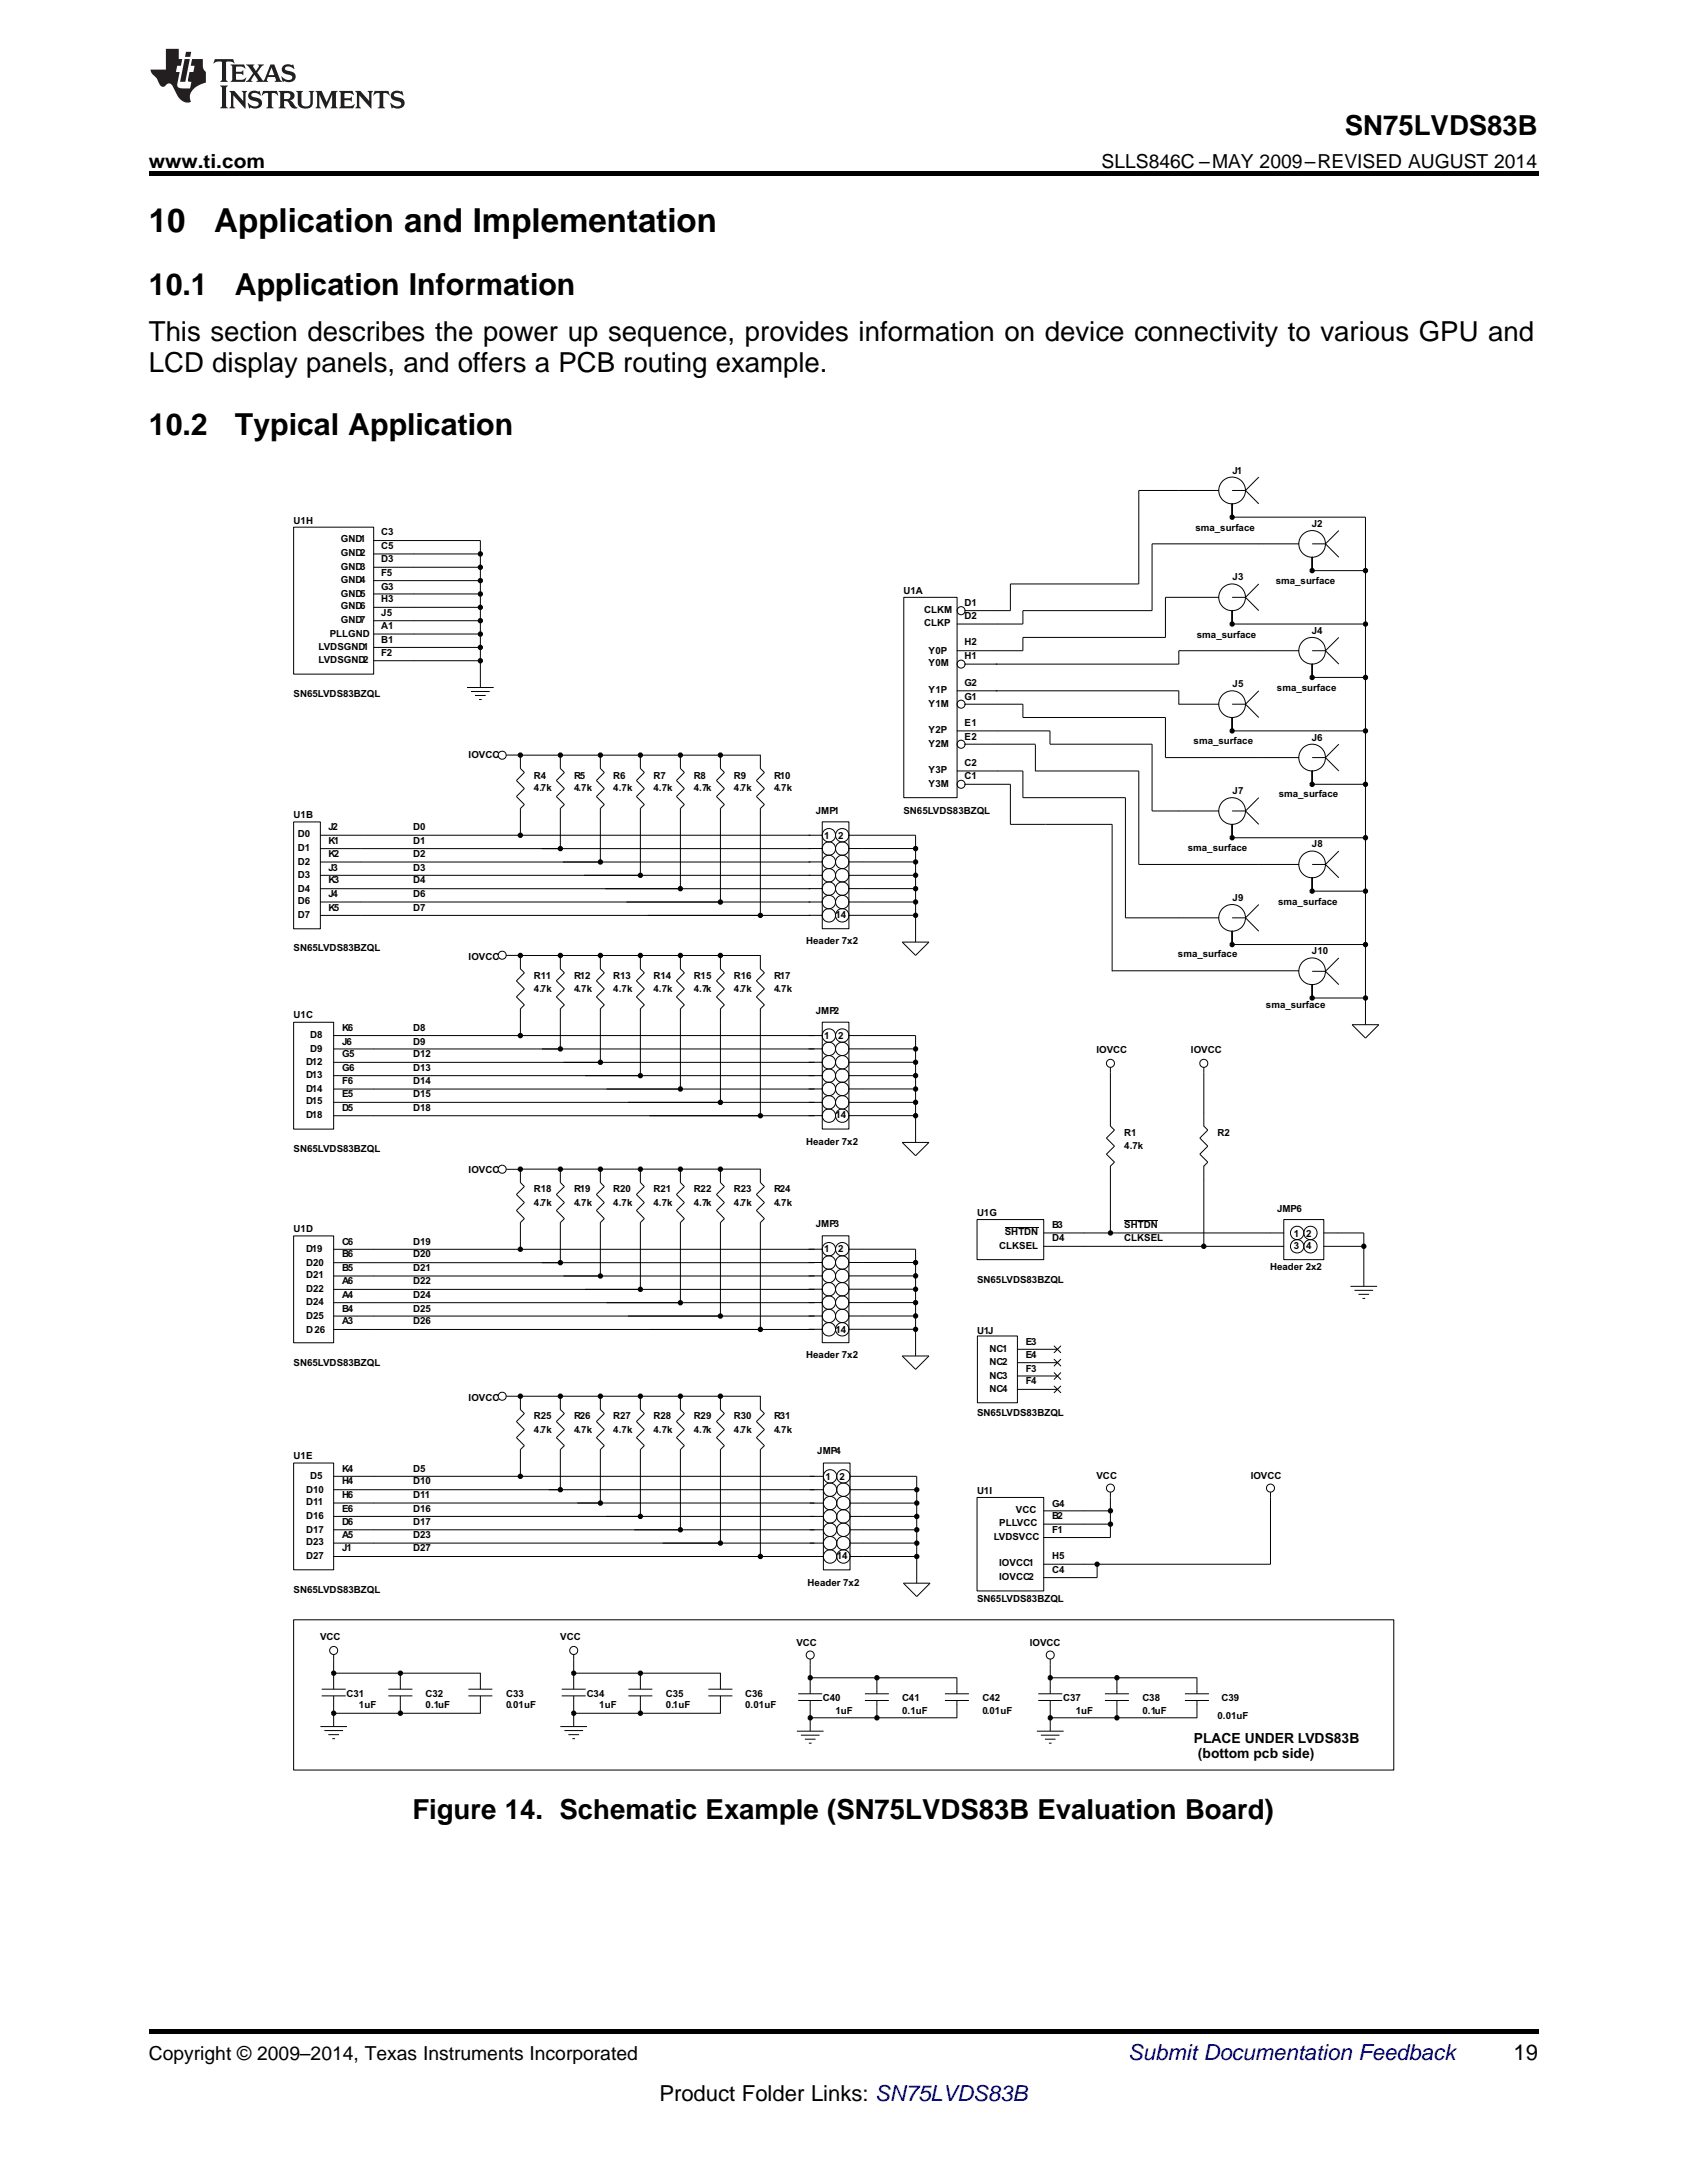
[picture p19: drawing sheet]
<svg xmlns="http://www.w3.org/2000/svg" width="216mm" height="279mm" viewBox="0 0 216 279" stroke-linecap="round" stroke-linejoin="round" font-family="sans-serif">
<defs><g id="words">
<g font-size="4.2">
<text x="19" y="29.6">10</text>
<text x="27.4" y="29.6">Application and Implementation</text>
</g>
<g font-size="3.9">
<text x="19" y="37.7">10.1</text>
<text x="30.1" y="37.7">Application Information</text>
<text x="19" y="55.6">10.2</text>
<text x="30.1" y="55.6">Typical Application</text>
</g>
<g font-size="3.5">
<text x="172.1" y="17.3">SN75LVDS83B</text>
<text x="19" y="43.7">This section describes the power up sequence, provides information on device connectivity to various GPU and</text>
<text x="19" y="47.6">LCD display panels, and offers a PCB routing example.</text>
<text x="52.8" y="232.8">Figure 14. Schematic Example (SN75LVDS83B Evaluation Board)</text>
</g>
<text font-size="2.8" fill="#0000c8" x="144.4" y="263.6">Submit Documentation Feedback</text>
<g font-size="2.8">
<text x="193.7" y="263.6">19</text>
<text x="84.4" y="268.9">Product Folder Links: SN75LVDS83B</text>
</g>
<g font-size="2.5">
<text x="19" y="21.4">www.ti.com</text>
<text x="141" y="21.4">SLLS846C –MAY 2009–REVISED AUGUST 2014</text>
<text x="19" y="263.6">Copyright © 2009–2014, Texas Instruments Incorporated</text>
</g>
<g font-size="1.8" fill="#010202">
<text x="152.8" y="223.1">PLACE UNDER LVDS83B</text>
<text x="153.3" y="225">(bottom pcb side)</text>
</g>
<g font-size="1.2" fill="#010202">
<text x="157.8" y="60.7">J1</text>
<text x="37.6" y="67.1">U1H</text>
<text x="43.6" y="69.4">GND1</text>
<text x="43.6" y="71.2">GND2</text>
<text x="48.8" y="68.5">C3</text>
<text x="48.8" y="70.3">C5</text>
<text x="48.8" y="71.9">D3</text>
<text x="153" y="68">sma_surface</text>
<text x="167.9" y="67.5">J2</text>
<text x="43.6" y="73">GND3</text>
<text x="43.6" y="74.6">GND4</text>
<text x="43.6" y="76.4">GND5</text>
<text x="43.6" y="78">GND6</text>
<text x="48.8" y="73.7">F5</text>
<text x="48.8" y="75.5">G3</text>
<text x="48.8" y="77.1">H3</text>
<text x="115.6" y="76">U1A</text>
<text x="123.4" y="77.6">D1</text>
<text x="157.8" y="74.2">J3</text>
<text x="163.3" y="74.8">sma_surface</text>
<text x="40.8" y="83.1">LVDSGND1</text>
<text x="42.2" y="81.5">PLLGND</text>
<text x="43.6" y="79.7">GND7</text>
<text x="48.8" y="80.5">A1</text>
<text x="48.8" y="82.2">B1</text>
<text x="48.8" y="78.9">J5</text>
<text x="118.3" y="78.5">CLKM</text>
<text x="118.3" y="80.1">CLKP</text>
<text x="118.8" y="83.7">Y0P</text>
<text x="123.4" y="79.2">D2</text>
<text x="123.4" y="82.6">H2</text>
<text x="153.2" y="81.6">sma_surface</text>
<text x="167.9" y="81.2">J4</text>
<text x="37.6" y="89.2">SN65LVDS83BZQL</text>
<text x="40.8" y="84.9">LVDSGND2</text>
<text x="48.8" y="84">F2</text>
<text x="118.8" y="88.6">Y1P</text>
<text x="118.8" y="85.3">Y0M</text>
<text x="123.4" y="89.5">G1</text>
<text x="123.4" y="87.8">G2</text>
<text x="123.4" y="84.4">H1</text>
<text x="157.8" y="87.9">J5</text>
<text x="163.4" y="88.4">sma_surface</text>
<text x="118.8" y="93.8">Y2P</text>
<text x="118.8" y="95.6">Y2M</text>
<text x="118.8" y="90.4">Y1M</text>
<text x="123.4" y="92.9">E1</text>
<text x="123.4" y="94.7">E2</text>
<text x="152.8" y="95.2">sma_surface</text>
<text x="167.9" y="94.9">J6</text>
<text x="60" y="97">IOVCC</text>
<text x="68.3" y="99.7">R4</text>
<text x="68.3" y="101.3">4.7k</text>
<text x="73.5" y="99.7">R5</text>
<text x="73.5" y="101.3">4.7k</text>
<text x="78.5" y="99.7">R6</text>
<text x="78.5" y="101.3">4.7k</text>
<text x="83.6" y="99.7">R7</text>
<text x="83.6" y="101.3">4.7k</text>
<text x="88.8" y="99.7">R8</text>
<text x="88.8" y="101.3">4.7k</text>
<text x="93.9" y="99.7">R9</text>
<text x="93.9" y="101.3">4.7k</text>
<text x="99.1" y="99.7">R10</text>
<text x="99.1" y="101.3">4.7k</text>
<text x="118.8" y="100.8">Y3M</text>
<text x="118.8" y="99">Y3P</text>
<text x="123.4" y="99.7">C1</text>
<text x="123.4" y="98.1">C2</text>
<text x="157.8" y="101.6">J7</text>
<text x="163.7" y="102">sma_surface</text>
<text x="37.6" y="104.7">U1B</text>
<text x="38.1" y="107.2">D0</text>
<text x="42" y="106.3">J2</text>
<text x="52.9" y="106.3">D0</text>
<text x="104.4" y="104.1">JMP1</text>
<text x="105.5" y="107.3">1</text>
<text x="107.3" y="107.3">2</text>
<text x="115.6" y="104.1">SN65LVDS83BZQL</text>
<text x="38.1" y="112.3">D3</text>
<text x="38.1" y="108.9">D1</text>
<text x="38.1" y="110.7">D2</text>
<text x="42" y="111.4">J3</text>
<text x="42" y="108.1">K1</text>
<text x="42" y="109.7">K2</text>
<text x="42" y="113">K3</text>
<text x="52.9" y="109.7">D2</text>
<text x="52.9" y="108.1">D1</text>
<text x="52.9" y="111.4">D3</text>
<text x="52.9" y="113">D4</text>
<text x="152" y="108.9">sma_surface</text>
<text x="167.9" y="108.4">J8</text>
<text x="38.1" y="115.7">D6</text>
<text x="38.1" y="114.1">D4</text>
<text x="38.1" y="117.5">D7</text>
<text x="42" y="114.8">J4</text>
<text x="42" y="116.6">K5</text>
<text x="52.9" y="114.8">D6</text>
<text x="52.9" y="116.6">D7</text>
<text x="106.9" y="117.5">14</text>
<text x="157.8" y="115.4">J9</text>
<text x="163.6" y="115.8">sma_surface</text>
<text x="37.6" y="121.8">SN65LVDS83BZQL</text>
<text x="60" y="122.8">IOVCC</text>
<text x="68.3" y="125.3">R11</text>
<text x="73.5" y="125.3">R12</text>
<text x="78.5" y="125.3">R13</text>
<text x="83.6" y="125.3">R14</text>
<text x="88.8" y="125.3">R15</text>
<text x="93.9" y="125.3">R16</text>
<text x="99.1" y="125.3">R17</text>
<text x="103.2" y="120.9">Header 7x2</text>
<text x="150.8" y="122.5">sma_surface</text>
<text x="167.9" y="122.1">J10</text>
<text x="37.6" y="130.3">U1C</text>
<text x="43.8" y="131.9">K6</text>
<text x="52.9" y="131.9">D8</text>
<text x="68.3" y="126.9">4.7k</text>
<text x="73.5" y="126.9">4.7k</text>
<text x="78.5" y="126.9">4.7k</text>
<text x="83.6" y="126.9">4.7k</text>
<text x="88.8" y="126.9">4.7k</text>
<text x="93.9" y="126.9">4.7k</text>
<text x="99.1" y="126.9">4.7k</text>
<text x="104.4" y="129.8">JMP2</text>
<text x="162" y="129.1">sma_surface</text>
<text x="39.2" y="136.4">D12</text>
<text x="39.2" y="138">D13</text>
<text x="39.7" y="134.6">D9</text>
<text x="39.7" y="132.8">D8</text>
<text x="43.8" y="135.3">G5</text>
<text x="43.8" y="137.1">G6</text>
<text x="43.8" y="133.7">J6</text>
<text x="52.9" y="133.7">D9</text>
<text x="52.9" y="137.1">D13</text>
<text x="52.9" y="135.3">D12</text>
<text x="105.5" y="133">1</text>
<text x="107.3" y="133">2</text>
<text x="140.3" y="134.8">IOVCC</text>
<text x="152.4" y="134.8">IOVCC</text>
<text x="39.2" y="143.1">D18</text>
<text x="39.2" y="141.4">D15</text>
<text x="39.2" y="139.8">D14</text>
<text x="43.8" y="142.2">D5</text>
<text x="43.8" y="140.5">E5</text>
<text x="43.8" y="138.7">F6</text>
<text x="52.9" y="138.7">D14</text>
<text x="52.9" y="142.2">D18</text>
<text x="52.9" y="140.5">D15</text>
<text x="106.9" y="143.1">14</text>
<text x="37.6" y="147.4">SN65LVDS83BZQL</text>
<text x="103.2" y="146.5">Header 7x2</text>
<text x="143.9" y="145.5">R1</text>
<text x="143.9" y="147.1">4.7k</text>
<text x="155.8" y="145.5">R2</text>
<text x="60" y="150.1">IOVCC</text>
<text x="68.3" y="152.6">R18</text>
<text x="68.3" y="154.4">4.7k</text>
<text x="73.5" y="152.6">R19</text>
<text x="73.5" y="154.4">4.7k</text>
<text x="78.5" y="152.6">R20</text>
<text x="78.5" y="154.4">4.7k</text>
<text x="83.6" y="152.6">R21</text>
<text x="83.6" y="154.4">4.7k</text>
<text x="88.8" y="152.6">R22</text>
<text x="88.8" y="154.4">4.7k</text>
<text x="93.9" y="152.6">R23</text>
<text x="93.9" y="154.4">4.7k</text>
<text x="99.1" y="152.6">R24</text>
<text x="99.1" y="154.4">4.7k</text>
<text x="125" y="155.6">U1G</text>
<text x="163.4" y="155.1">JMP6</text>
<text x="37.6" y="157.7">U1D</text>
<text x="39.2" y="160.2">D19</text>
<text x="43.8" y="160.9">B6</text>
<text x="43.8" y="159.3">C6</text>
<text x="52.9" y="159.3">D19</text>
<text x="52.9" y="160.9">D20</text>
<text x="104.4" y="157">JMP3</text>
<text x="105.5" y="160.2">1</text>
<text x="107.3" y="160.2">2</text>
<text x="127.9" y="159.9">CLKSEL</text>
<text x="128.6" y="158.1">SHTDN</text>
<text x="134.6" y="158.8">D4</text>
<text x="134.6" y="157.2">B3</text>
<text x="143.9" y="157.2">SHTDN</text>
<text x="143.9" y="158.8">CLKSEL</text>
<text x="165.6" y="158.3">1</text>
<text x="165.6" y="159.9">3</text>
<text x="167.2" y="158.3">2</text>
<text x="167.2" y="159.9">4</text>
<text x="39.2" y="167">D24</text>
<text x="39.2" y="165.4">D22</text>
<text x="39.2" y="163.6">D21</text>
<text x="39.2" y="162">D20</text>
<text x="43.8" y="166.1">A4</text>
<text x="43.8" y="164.3">A6</text>
<text x="43.8" y="167.9">B4</text>
<text x="43.8" y="162.7">B5</text>
<text x="52.9" y="164.3">D22</text>
<text x="52.9" y="162.7">D21</text>
<text x="52.9" y="166.1">D24</text>
<text x="52.9" y="167.9">D25</text>
<text x="125" y="164.1">SN65LVDS83BZQL</text>
<text x="162.6" y="162.5">Header 2x2</text>
<text x="39.2" y="170.6">D26</text>
<text x="39.2" y="168.8">D25</text>
<text x="43.8" y="169.5">A3</text>
<text x="52.9" y="169.5">D26</text>
<text x="103.2" y="173.8">Header 7x2</text>
<text x="106.9" y="170.6">14</text>
<text x="125" y="170.7">U1J</text>
<text x="126.6" y="173.1">NC1</text>
<text x="131.3" y="172.2">E3</text>
<text x="131.3" y="173.8">E4</text>
<text x="37.6" y="174.8">SN65LVDS83BZQL</text>
<text x="60" y="179.3">IOVCC</text>
<text x="126.6" y="174.7">NC2</text>
<text x="126.6" y="176.4">NC3</text>
<text x="126.6" y="178.2">NC4</text>
<text x="131.3" y="175.5">F3</text>
<text x="131.3" y="177.1">F4</text>
<text x="68.3" y="181.6">R25</text>
<text x="68.3" y="183.4">4.7k</text>
<text x="73.5" y="181.6">R26</text>
<text x="73.5" y="183.4">4.7k</text>
<text x="78.5" y="181.6">R27</text>
<text x="78.5" y="183.4">4.7k</text>
<text x="83.6" y="181.6">R28</text>
<text x="83.6" y="183.4">4.7k</text>
<text x="88.8" y="181.6">R29</text>
<text x="88.8" y="183.4">4.7k</text>
<text x="93.9" y="181.6">R30</text>
<text x="93.9" y="183.4">4.7k</text>
<text x="99.1" y="181.6">R31</text>
<text x="99.1" y="183.4">4.7k</text>
<text x="125" y="181.2">SN65LVDS83BZQL</text>
<text x="37.6" y="186.8">U1E</text>
<text x="39.2" y="191">D10</text>
<text x="39.7" y="189.3">D5</text>
<text x="43.8" y="190">H4</text>
<text x="43.8" y="191.7">H6</text>
<text x="43.8" y="188.4">K4</text>
<text x="52.9" y="188.4">D5</text>
<text x="52.9" y="191.7">D11</text>
<text x="52.9" y="190">D10</text>
<text x="104.6" y="186">JMP4</text>
<text x="105.7" y="189.4">1</text>
<text x="107.4" y="189.4">2</text>
<text x="125" y="191.2">U1I</text>
<text x="140.3" y="189.3">VCC</text>
<text x="160.1" y="189.3">IOVCC</text>
<text x="39.2" y="197.8">D23</text>
<text x="39.2" y="196.2">D17</text>
<text x="39.2" y="194.4">D16</text>
<text x="39.2" y="192.6">D11</text>
<text x="43.8" y="196.9">A5</text>
<text x="43.8" y="195.1">D6</text>
<text x="43.8" y="193.5">E6</text>
<text x="52.9" y="196.9">D23</text>
<text x="52.9" y="195.1">D17</text>
<text x="52.9" y="193.5">D16</text>
<text x="127.2" y="197.1">LVDSVCC</text>
<text x="127.9" y="195.3">PLLVCC</text>
<text x="130" y="193.7">VCC</text>
<text x="134.6" y="196.2">F1</text>
<text x="134.6" y="194.4">B2</text>
<text x="134.6" y="192.8">G4</text>
<text x="37.6" y="203.9">SN65LVDS83BZQL</text>
<text x="39.2" y="199.6">D27</text>
<text x="43.8" y="198.5">J1</text>
<text x="52.9" y="198.5">D27</text>
<text x="103.4" y="203">Header 7x2</text>
<text x="107.1" y="199.6">14</text>
<text x="127.9" y="202.3">IOVCC2</text>
<text x="127.9" y="200.5">IOVCC1</text>
<text x="134.6" y="201.4">C4</text>
<text x="134.6" y="199.6">H5</text>
<text x="41" y="209.9">VCC</text>
<text x="71.7" y="209.9">VCC</text>
<text x="125" y="205.1">SN65LVDS83BZQL</text>
<text x="101.9" y="210.6">VCC</text>
<text x="131.8" y="210.6">IOVCC</text>
<text x="44.3" y="217.2">C31</text>
<text x="45.9" y="218.6">1uF</text>
<text x="54.5" y="217.2">C32</text>
<text x="54.5" y="218.6">0.1uF</text>
<text x="64.8" y="217.2">C33</text>
<text x="64.8" y="218.6">0.01uF</text>
<text x="75.1" y="217.2">C34</text>
<text x="76.7" y="218.6">1uF</text>
<text x="85.2" y="217.2">C35</text>
<text x="85.2" y="218.6">0.1uF</text>
<text x="95.4" y="217.2">C36</text>
<text x="95.4" y="218.6">0.01uF</text>
<text x="105.3" y="217.7">C40</text>
<text x="106.9" y="219.3">1uF</text>
<text x="115.4" y="217.7">C41</text>
<text x="115.4" y="219.3">0.1uF</text>
<text x="125.8" y="217.7">C42</text>
<text x="125.8" y="219.3">0.01uF</text>
<text x="136.1" y="217.7">C37</text>
<text x="137.7" y="219.3">1uF</text>
<text x="146.2" y="217.7">C38</text>
<text x="146.2" y="219.3">0.1uF</text>
<text x="155.8" y="220.1">0.01uF</text>
<text x="156.3" y="217.7">C39</text>
</g>
</g></defs>
<path d="M19 22h177.8v.5h-177.8zM19 259.7h177.8v.5h-177.8z" fill="#000"/>
<g fill="none" stroke="#010202" stroke-width=".13">
<path d="M37.6 67.5h10.2v18.8h-10.2zM47.8 69.2h13.7v18.8M47.8 70.9h13.7M47.8 72.6h13.7M47.8 74.3h13.7M47.8 76h13.7M47.8 77.7h13.7M47.8 79.4h13.7M115.7 76.5h6.8v25.6h-6.8zM156 62.8h-10.3v11.9h-16.4v3.5h-5.8M156 76.5h-6.8v5.1h-18.3v1.7h-8.4M157.7 62.8h1.7"/>
<path d="M157.7 76.5h1.7M157.7 64.5v1.7h17.1v65M157.7 78.2v1.7h17.1M159.4 62.8l1.7 1.7M159.4 76.5l1.7 1.7M161.1 61.1l-1.7 1.7M161.1 74.7l-1.7 1.8M166.2 69.6h-18.8v8.6h-16.5v1.7h-8.4M167.9 69.6h1.7M167.9 71.3v1.7h6.9M169.6 69.6l1.7 1.7M171.3 67.9l-1.7 1.7"/>
<path d="M47.8 81.1h13.7M47.8 84.6h13.7M47.8 82.9h13.7M59.8 88h3.4M60.3 88.5h2.4M60.8 89h1.4M61.3 89.5h.3M64.8 96.6h1.7M71.7 96.7v1.7l.5 .5-1 1 1 1-1 1 1 1.1-.5 .5v5.1h-30.7M71.7 96.7h-5.1v1.7l.5 .5-1 1 1 1-1 1 1 1.1-.5 .5v3.4M71.7 96.7h5.1M76.8 96.7v1.7l.5 .5-1 1 1 1-1 1 1 1.1-.5 .5v6.8h-35.8"/>
<path d="M76.8 96.7h5.2M82 96.7v1.7l.5 .5-1.1 1 1.1 1-1.1 1 1.1 1.1-.5 .5v8.5h-41M82 96.7h5.1M87.1 96.7v1.7l.5 .5-1 1 1 1-1 1 1 1.1-.5 .5v10.2h-46.1M87.1 96.7h5.1M92.2 96.7v1.7l.5 .5-1 1 1 1-1 1 1 1.1-.5 .5v11.9h-51.2M92.2 96.7h5.1v1.7l.5 .5-1 1 1 1-1 1 1 1.1-.5 .5v13.7h-56.3M122.5 93.5h11.9v1.7h13v8.6h8.6M122.5 98.7h8.4v3.4h13.1v15.4h12M122.5 88.4h5.1M123.5 90.1h7.4v1.7h18.3v5.2h17M123.5 95.2h9"/>
<path d="M123.5 85h4.1M127.4 88.4h23.5v1.7h5.1M132.5 98.7h13.2v11.9h20.5M132.5 95.3v3.4M157.7 90.1h1.7M157.7 91.8v1.7h17.1M159.4 90.1l1.7 1.7M161.1 88.4l-1.7 1.7M166.2 83.3h-15.3v1.7h-23.5M167.9 97h1.7M167.9 83.3h1.7M167.9 85v1.7h6.9"/>
<path d="M167.9 98.7v1.7h6.9M169.6 97l1.7 1.7M169.6 83.3l1.7 1.7M171.3 95.2l-1.7 1.8M171.3 81.6l-1.7 1.7M37.6 105.2h3.4v13.7h-3.4zM41 106.9h25.6M66.6 106.9h37.1M69.3 108.6h34.4M72 110.3h31.7M74.7 112h29M77.5 113.7h26.2"/>
<path d="M80.2 115.4h23.5M82.9 117.2h20.8M103.5 106.9h1.7M103.5 112h1.7M103.5 115.4h1.7M103.5 110.3h1.7M103.5 113.7h1.7M103.5 117.2h1.7M103.5 108.6h1.7M105.2 105.2h3.4v13.7h-3.4zM108.6 106.9h8.6v13.7M108.6 108.6h8.6"/>
<path d="M108.6 110.3h8.6M108.6 112h8.6M108.6 113.7h8.6M108.6 115.4h8.6M108.6 117.2h8.6M123.5 100.4h5.8v5.1h13v18.8M157.7 117.5h1.7M157.7 103.8h1.7M157.7 105.5v1.7h17.1M157.7 119.2v1.7h17.1M159.4 117.5l1.7 1.7M159.4 103.8l1.7 1.7"/>
<path d="M161.1 115.8l-1.7 1.7M161.1 102.1l-1.7 1.7M167.9 110.6h1.7M167.9 112.3v1.8h6.9M169.6 110.6l1.7 1.7M171.3 108.9l-1.7 1.7M37.6 130.8h5.1v13.7h-5.1zM42.7 132.5h23.9M64.8 122.3h1.7M66.6 132.5h37.6M69.4 134.3h34.8M71.7 122.3h-5.1v1.7l.5 .5-1 1 1 1.1-1 1 1 1-.5 .5v3.4"/>
<path d="M71.7 122.3v1.7l.5 .5-1 1 1 1.1-1 1 1 1-.5 .5v5.2h-29M71.7 122.3h5.1M72.1 136h32.1M74.9 137.7h29.3M76.8 122.3v1.7l.5 .5-1 1 1 1.1-1 1 1 1-.5 .5v6.9h-34.1M76.8 122.3h5.2M77.6 139.4h26.6M82 122.3v1.7l.5 .5-1.1 1 1.1 1.1-1.1 1 1.1 1-.5 .5v8.6h-39.3M82 122.3h5.1M87.1 122.3v1.7l.5 .5-1 1 1 1.1-1 1 1 1-.5 .5v10.3h-44.4M87.1 122.3h5.1M92.2 122.3v1.7l.5 .5-1 1 1 1.1-1 1 1 1-.5 .5v12h-49.5"/>
<path d="M92.2 122.3h5.1v1.7l.5 .5-1 1 1 1.1-1 1 1 1-.5 .5v13.7h-54.6M103.5 137.7h1.7M103.5 134.2h1.7M103.5 132.5h1.7M103.5 136h1.7M103.5 139.4h1.7M105.2 130.8h3.4v13.7h-3.4zM108.6 132.5h8.6v13.7M108.6 134.2h8.6M108.6 136h8.6M108.6 137.7h8.6M108.6 139.4h8.6"/>
<path d="M115.5 120.6h3.4l-1.7 1.7zM142.1 136.6v7.5l.5 .5-1 1.1 1 1-1 1 1 1-.5 .6v8.5M142.3 124.3h23.9M154.1 136.6v7.5l.5 .5-1 1.1 1 1-1 1 1 1-.5 .6v10.2M167.9 124.3h1.7M167.9 126v1.7h6.9M169.6 124.3l1.7 1.7M171.3 122.6l-1.7 1.7M173 131.2h3.5l-1.7 1.7zM37.6 158.2h5.1v13.7h-5.1zM42.7 159.9h23.9M64.8 149.7h1.7"/>
<path d="M66.6 159.9h37.6M71.7 149.6h-5.1v1.7l.5 .6-1 1 1 1-1 1 1 1.1-.5 .5v3.4M71.7 149.6v1.7l.5 .6-1 1 1 1-1 1 1 1.1-.5 .5v5.1h-29M71.7 149.6h5.1M76.8 149.6v1.7l.5 .6-1 1 1 1-1 1 1 1.1-.5 .5v6.8h-34.1M76.8 149.6h5.2M80.4 141.1h23.8M82 149.6v1.7l.5 .6-1.1 1 1.1 1-1.1 1 1.1 1.1-.5 .5v8.5h-39.3M82 149.6h5.1M83.1 142.8h21.1M87.1 149.6v1.7l.5 .6-1 1 1 1-1 1 1 1.1-.5 .5v10.2h-44.4M87.1 149.6h5.1"/>
<path d="M92.2 149.6v1.7l.5 .6-1 1 1 1-1 1 1 1.1-.5 .5v11.9h-49.5M92.2 149.6h5.1v1.7l.5 .6-1 1 1 1-1 1 1 1.1-.5 .5v13.7h-54.6M103.5 142.8h1.7M103.5 141.1h1.7M103.5 159.9h1.7M105.2 158.2h3.4v13.6h-3.4zM108.6 141.1h8.6M108.6 142.8h8.6M108.6 159.9h8.6v13.7M115.5 146.2h3.4l-1.7 1.7zM125 156.1h8.6v5.1h-8.6zM128.6 157.1h4.3"/>
<path d="M133.6 159.5h20.5M133.6 157.8h8.5M142.1 157.8h22.2M143.9 156.2h4.3M154.1 159.5h10.2M164.3 156.1h5.1v5.1h-5.1zM169.4 157.8h5.1v6.8M169.4 159.5h5.1M64.8 178.7h1.7M69.4 161.6h34.8M71.7 178.7v1.7l.5 .5-1 1 1 1.1-1 1 1 1-.5 .5v5.2h-29M71.7 178.7h-5.1v1.7l.5 .5-1 1 1 1.1-1 1 1 1-.5 .5v3.5"/>
<path d="M71.7 178.7h5.1M72.1 163.3h32.1M74.9 165h29.3M76.8 178.7v1.7l.5 .5-1 1 1 1.1-1 1 1 1-.5 .5v6.9h-34.1M76.8 178.7h5.2M77.6 166.7h26.6M80.4 168.4h23.8M82 178.7v1.7l.5 .5-1.1 1 1.1 1.1-1.1 1 1.1 1-.5 .5v8.6h-39.3M82 178.7h5.1M83.1 170.2h21.1M87.1 178.7v1.7l.5 .5-1 1 1 1.1-1 1 1 1-.5 .5v10.3h-44.4M87.1 178.7h5.1"/>
<path d="M92.2 178.7v1.7l.5 .5-1 1 1 1.1-1 1 1 1-.5 .5v12h-49.5M92.2 178.7h5.1v1.7l.5 .5-1 1 1 1.1-1 1 1 1-.5 .5v13.7h-54.6M103.5 170.1h1.7M103.5 166.7h1.7M103.5 163.3h1.7M103.5 161.6h1.7M103.5 165h1.7M103.5 168.4h1.7M108.6 161.6h8.6M108.6 163.3h8.6M108.6 165h8.6M108.6 166.7h8.6"/>
<path d="M108.6 168.4h8.6M108.6 170.1h8.6M115.5 173.6h3.4l-1.7 1.7zM125.1 171h5.1v8.5h-5.1zM130.2 172.7h5.1M130.2 174.4h5.1M130.2 176.1h5.1M130.2 177.8h5.1M134.9 172.3l.9 .8M134.9 174l.9 .8M134.9 175.7l.9 .8M134.9 177.4l.9 .8"/>
<path d="M135.8 172.3l-.9 .8M135.8 174l-.9 .8M135.8 175.7l-.9 .8M135.8 177.4l-.9 .8M172.8 164.6h3.4M173.3 165.1h2.4M173.9 165.7h1.3M174.4 166.2h.3M37.6 187.3h5.1v13.6h-5.1zM42.7 189h23.9M66.6 189h37.6M70.2 190.7h34"/>
<path d="M73.9 192.4h30.3M77.5 194.1h26.7M81.2 195.8h23M84.8 197.5h19.4M88.5 199.2h15.7M103.7 189h1.7M103.7 190.7h1.7M103.7 192.4h1.7M103.7 194.1h1.7M103.7 195.8h1.7M103.7 197.5h1.7M103.7 199.2h1.7"/>
<path d="M105.4 187.3h3.4v13.6h-3.4zM108.8 189h8.5v13.6M108.8 190.7h8.5M108.8 192.4h8.5M108.8 194.1h8.5M108.8 195.8h8.5M108.8 197.5h8.5M108.8 199.2h8.5M125 191.7h8.6v11.9h-8.6zM133.6 193.4h8.5M133.6 195.1h8.5M142.1 191v5.8h-8.5"/>
<path d="M162.6 191v9.2h-22.2M37.6 207.3h140.8v19.2h-140.8zM41.2 217.1h3M41.2 216.2h3M42.7 214.1h8.5M42.7 219.3h8.5M42.7 211.8v4.4M42.7 217.1v3.9M49.7 217.1h3.1M49.7 216.2h3.1M51.2 214.1h10.3v2.1M51.2 214.1v2.1"/>
<path d="M51.2 217.1v2.2M59.9 217.1h3.1M59.9 216.2h3.1M61.5 217.1v2.2h-10.3M71.9 217.1h3.1M71.9 216.2h3.1M73.4 214.1h8.6M73.4 219.3h8.6M73.4 211.8v4.4M73.4 217.1v3.9M80.4 217.1h3.1M80.4 216.2h3.1"/>
<path d="M82 214.1h10.2v2.1M82 214.1v2.1M82 217.1v2.2M90.7 217.1h3M90.7 216.2h3M92.2 217.1v2.2h-10.2M102.2 217.6h3M102.2 216.8h3M103.7 214.7h8.5M103.7 219.9h8.5M103.7 212.3v4.5M103.7 217.6v4"/>
<path d="M110.7 217.6h3.1M110.7 216.8h3.1M112.2 214.7h10.3v2.1M112.2 214.7v2.1M112.2 217.6v2.3M115.6 202.6h3.4l-1.7 1.7zM120.9 217.6h3.1M120.9 216.8h3.1M122.5 217.6v2.3h-10.3M132.9 217.6h3M132.9 216.8h3M133.6 200.2h6.8"/>
<path d="M134.4 214.7h8.5M134.4 219.9h8.5M134.4 212.3v4.5M134.4 217.6v4M140.4 200.2v1.7h-6.8M141.4 217.6h3.1M141.4 216.8h3.1M142.9 214.7h10.3v2.1M142.9 214.7v2.1M142.9 217.6v2.3M151.6 217.6h3.1M151.6 216.8h3.1"/>
<path d="M153.2 217.6v2.3h-10.3M41 221h3.4M41.5 221.5h2.4M42 222h1.4M42.5 222.5h.4M71.7 221h3.4M72.2 221.5h2.4M72.7 222h1.4M73.3 222.5h.3M102 221.6h3.4M102.5 222.1h2.4M103 222.6h1.4"/>
<path d="M103.5 223.1h.4M132.7 221.6h3.4M133.2 222.1h2.4M133.7 222.6h1.4M134.2 223.1h.4"/>
<circle cx="123" cy="78.2" r=".51"/>
<circle cx="157.7" cy="62.8" r="1.71"/>
<circle cx="157.7" cy="76.5" r="1.71"/>
<circle cx="167.9" cy="69.6" r="1.71"/>
<circle cx="64.3" cy="96.7" r=".51"/>
<circle cx="123" cy="95.3" r=".51"/>
<circle cx="123" cy="90.1" r=".51"/>
<circle cx="123" cy="85" r=".51"/>
<circle cx="157.7" cy="90.1" r="1.71"/>
<circle cx="167.9" cy="97" r="1.71"/>
<circle cx="167.9" cy="83.3" r="1.71"/>
<circle cx="106.1" cy="117.2" r=".86"/>
<circle cx="106.1" cy="108.6" r=".86"/>
<circle cx="106.1" cy="113.7" r=".85"/>
<circle cx="106.1" cy="110.3" r=".85"/>
<circle cx="106.1" cy="106.9" r=".85"/>
<circle cx="106.1" cy="112" r=".85"/>
<circle cx="106.1" cy="115.4" r=".85"/>
<circle cx="107.8" cy="117.2" r=".86"/>
<circle cx="107.8" cy="108.6" r=".86"/>
<circle cx="107.8" cy="113.7" r=".86"/>
<circle cx="107.8" cy="110.3" r=".85"/>
<circle cx="107.8" cy="106.9" r=".85"/>
<circle cx="107.8" cy="112" r=".85"/>
<circle cx="107.8" cy="115.4" r=".85"/>
<circle cx="123" cy="100.4" r=".51"/>
<circle cx="157.7" cy="117.5" r="1.71"/>
<circle cx="157.7" cy="103.8" r="1.71"/>
<circle cx="167.9" cy="110.6" r="1.71"/>
<circle cx="64.3" cy="122.3" r=".51"/>
<circle cx="106.1" cy="134.2" r=".86"/>
<circle cx="106.1" cy="139.4" r=".85"/>
<circle cx="106.1" cy="136" r=".85"/>
<circle cx="106.1" cy="132.5" r=".85"/>
<circle cx="106.1" cy="137.7" r=".85"/>
<circle cx="107.8" cy="134.2" r=".86"/>
<circle cx="107.8" cy="139.4" r=".86"/>
<circle cx="107.8" cy="136" r=".85"/>
<circle cx="107.8" cy="132.5" r=".85"/>
<circle cx="107.8" cy="137.7" r=".85"/>
<circle cx="142.1" cy="136.1" r=".51"/>
<circle cx="154.1" cy="136.1" r=".51"/>
<circle cx="167.9" cy="124.3" r="1.71"/>
<circle cx="64.3" cy="149.7" r=".51"/>
<circle cx="106.1" cy="142.8" r=".86"/>
<circle cx="106.1" cy="141.1" r=".85"/>
<circle cx="106.1" cy="159.9" r=".85"/>
<circle cx="107.8" cy="142.8" r=".86"/>
<circle cx="107.8" cy="141.1" r=".85"/>
<circle cx="107.8" cy="159.9" r=".85"/>
<circle cx="166" cy="157.8" r=".85"/>
<circle cx="166" cy="159.5" r=".85"/>
<circle cx="167.7" cy="157.8" r=".85"/>
<circle cx="167.7" cy="159.5" r=".85"/>
<circle cx="64.3" cy="178.7" r=".51"/>
<circle cx="106.1" cy="165" r=".86"/>
<circle cx="106.1" cy="170.1" r=".85"/>
<circle cx="106.1" cy="161.6" r=".85"/>
<circle cx="106.1" cy="166.7" r=".85"/>
<circle cx="106.1" cy="163.3" r=".85"/>
<circle cx="106.1" cy="168.4" r=".85"/>
<circle cx="107.8" cy="165" r=".86"/>
<circle cx="107.8" cy="170.1" r=".86"/>
<circle cx="107.8" cy="161.6" r=".86"/>
<circle cx="107.8" cy="166.7" r=".85"/>
<circle cx="107.8" cy="163.3" r=".85"/>
<circle cx="107.8" cy="168.4" r=".85"/>
<circle cx="106.2" cy="189" r=".86"/>
<circle cx="106.2" cy="197.5" r=".86"/>
<circle cx="106.2" cy="194.1" r=".86"/>
<circle cx="106.2" cy="190.7" r=".85"/>
<circle cx="106.2" cy="199.2" r=".85"/>
<circle cx="106.2" cy="195.8" r=".85"/>
<circle cx="106.2" cy="192.4" r=".85"/>
<circle cx="107.9" cy="189" r=".86"/>
<circle cx="107.9" cy="197.5" r=".86"/>
<circle cx="107.9" cy="194.1" r=".85"/>
<circle cx="107.9" cy="190.7" r=".85"/>
<circle cx="107.9" cy="199.2" r=".85"/>
<circle cx="107.9" cy="195.8" r=".85"/>
<circle cx="107.9" cy="192.4" r=".85"/>
<circle cx="142.1" cy="190.5" r=".51"/>
<circle cx="162.6" cy="190.5" r=".51"/>
<circle cx="42.7" cy="211.2" r=".51"/>
<circle cx="73.4" cy="211.2" r=".51"/>
<circle cx="103.7" cy="211.8" r=".51"/>
<circle cx="134.4" cy="211.8" r=".51"/>
</g>
<g fill="none" stroke="#010202" stroke-width=".34">
<path d="M61.4 70.8h.2v.2h-.2zM61.4 72.5h.2v.2h-.2zM61.4 75.9h.2v.2h-.2zM61.4 79.3h.2v.3h-.2zM61.4 81h.2v.3h-.2zM61.4 84.4h.2v.3h-.2zM87 96.5h.2v.3h-.2zM87 113.6h.2v.3h-.2zM117.1 108.5h.2v.2h-.2zM117.1 111.9h.2v.2h-.2zM117.1 113.6h.2v.3h-.2zM117.1 117h.2v.3h-.2z"/>
<path d="M117.1 115.3h.2v.3h-.2zM167.8 113.9h.2v.3h-.2zM87 139.3h.2v.2h-.2zM87 122.2h.2v.2h-.2zM117.1 134.1h.2v.3h-.2zM117.1 137.5h.2v.3h-.2zM117.1 139.3h.2v.2h-.2zM87 149.5h.2v.3h-.2zM117.1 142.7h.2v.2h-.2zM117.1 141h.2v.2h-.2zM174.4 159.4h.3v.2h-.3zM76.7 163.2h.3v.2h-.3z"/>
<path d="M87 166.6h.2v.3h-.2zM87 178.6h.2v.2h-.2zM117.1 161.5h.2v.2h-.2zM117.1 163.2h.2v.2h-.2zM117.1 164.9h.2v.2h-.2zM117.1 170h.2v.3h-.2zM117.1 168.3h.2v.2h-.2zM66.5 188.8h.2v.3h-.2zM87 195.7h.2v.2h-.2zM92.1 197.4h.2v.2h-.2zM117.2 190.6h.2v.2h-.2zM117.2 199.1h.2v.2h-.2z"/>
<path d="M142 195h.2v.2h-.2zM134.3 214.6h.2v.3h-.2zM134.3 219.7h.2v.3h-.2zM142.8 214.6h.3v.3h-.3zM142.8 219.7h.3v.3h-.3z"/>
<circle cx="61.5" cy="77.7" r=".17"/>
<circle cx="61.5" cy="74.3" r=".17"/>
<circle cx="157.7" cy="79.9" r=".17"/>
<circle cx="157.7" cy="66.2" r=".17"/>
<circle cx="167.9" cy="73" r=".17"/>
<circle cx="174.8" cy="79.9" r=".17"/>
<circle cx="174.8" cy="73" r=".17"/>
<circle cx="61.5" cy="82.9" r=".17"/>
<circle cx="66.6" cy="96.6" r=".17"/>
<circle cx="71.7" cy="96.6" r=".17"/>
<circle cx="76.8" cy="96.6" r=".17"/>
<circle cx="82" cy="96.6" r=".17"/>
<circle cx="92.2" cy="96.6" r=".17"/>
<circle cx="157.7" cy="93.5" r=".17"/>
<circle cx="167.9" cy="86.7" r=".17"/>
<circle cx="174.8" cy="93.5" r=".17"/>
<circle cx="174.8" cy="86.7" r=".17"/>
<circle cx="66.6" cy="106.9" r=".17"/>
<circle cx="71.7" cy="108.6" r=".17"/>
<circle cx="76.8" cy="110.3" r=".17"/>
<circle cx="82" cy="112" r=".17"/>
<circle cx="92.2" cy="115.5" r=".17"/>
<circle cx="97.3" cy="117.2" r=".17"/>
<circle cx="117.2" cy="110.3" r=".17"/>
<circle cx="157.7" cy="107.2" r=".17"/>
<circle cx="167.9" cy="100.4" r=".17"/>
<circle cx="174.8" cy="114.1" r=".17"/>
<circle cx="174.8" cy="107.2" r=".17"/>
<circle cx="174.8" cy="100.4" r=".17"/>
<circle cx="66.6" cy="122.3" r=".17"/>
<circle cx="66.6" cy="132.5" r=".17"/>
<circle cx="71.7" cy="134.3" r=".17"/>
<circle cx="71.7" cy="122.3" r=".17"/>
<circle cx="76.8" cy="136" r=".17"/>
<circle cx="76.8" cy="122.3" r=".17"/>
<circle cx="82" cy="137.7" r=".17"/>
<circle cx="82" cy="122.3" r=".17"/>
<circle cx="92.2" cy="122.3" r=".17"/>
<circle cx="117.2" cy="136" r=".17"/>
<circle cx="157.7" cy="120.9" r=".17"/>
<circle cx="167.9" cy="127.7" r=".17"/>
<circle cx="174.8" cy="127.7" r=".17"/>
<circle cx="174.8" cy="120.9" r=".17"/>
<circle cx="66.6" cy="159.9" r=".17"/>
<circle cx="66.6" cy="149.6" r=".17"/>
<circle cx="71.7" cy="149.6" r=".17"/>
<circle cx="76.8" cy="149.6" r=".17"/>
<circle cx="82" cy="149.6" r=".17"/>
<circle cx="92.2" cy="149.6" r=".17"/>
<circle cx="92.2" cy="141.1" r=".17"/>
<circle cx="97.3" cy="142.8" r=".17"/>
<circle cx="142.1" cy="157.8" r=".17"/>
<circle cx="154.1" cy="159.5" r=".17"/>
<circle cx="66.6" cy="178.7" r=".17"/>
<circle cx="71.7" cy="178.7" r=".17"/>
<circle cx="71.7" cy="161.6" r=".17"/>
<circle cx="76.8" cy="178.7" r=".17"/>
<circle cx="82" cy="178.7" r=".17"/>
<circle cx="82" cy="165" r=".17"/>
<circle cx="92.2" cy="168.4" r=".17"/>
<circle cx="92.2" cy="178.7" r=".17"/>
<circle cx="97.3" cy="170.2" r=".17"/>
<circle cx="117.2" cy="166.7" r=".17"/>
<circle cx="71.7" cy="190.7" r=".17"/>
<circle cx="76.8" cy="192.4" r=".17"/>
<circle cx="82" cy="194.1" r=".17"/>
<circle cx="97.3" cy="199.2" r=".17"/>
<circle cx="117.3" cy="192.4" r=".17"/>
<circle cx="117.3" cy="195.8" r=".17"/>
<circle cx="117.3" cy="194.1" r=".17"/>
<circle cx="117.3" cy="197.5" r=".17"/>
<circle cx="142.1" cy="193.4" r=".17"/>
<circle cx="42.7" cy="214.1" r=".17"/>
<circle cx="42.7" cy="219.3" r=".17"/>
<circle cx="51.2" cy="214.1" r=".17"/>
<circle cx="51.2" cy="219.3" r=".17"/>
<circle cx="73.4" cy="214.1" r=".17"/>
<circle cx="73.4" cy="219.3" r=".17"/>
<circle cx="82" cy="214.1" r=".17"/>
<circle cx="82" cy="219.3" r=".17"/>
<circle cx="103.7" cy="214.7" r=".17"/>
<circle cx="103.7" cy="219.9" r=".17"/>
<circle cx="112.2" cy="214.7" r=".17"/>
<circle cx="112.2" cy="219.9" r=".17"/>
<circle cx="140.4" cy="200.2" r=".17"/>
</g>
<g fill="#231f20">
<path d="M27.5 7.6l-.1 .5a1 1 0 0 1 1-.2v2.2l-.2 .4h1l-.3-.4 .1-2.2a1.27 1.27 0 0 1 1 .2l-.2-.5zM29.5 8.3l.2 .3v1.5l-.2 .4h1.8l.2-.5v-.1a1.12 1.12 0 0 1-1.3 .3v-.8h.6l.3 .2v-.6l-.3 .2h-.6v-.5v-.1l.2-.1a.96 .96 0 0 1 1 .3l-.2-.5zM31.5 8.3l.9 1.1-.5 .7-.4 .4h.8l-.2-.2 .5-.7 .4 .7-.2 .2h1.5l-.1-.2 .1-.4h.9l.1 .4-.2 .2h1l-.3-.3-.7-1.9h-.5l-.7 1.7-.2 .3-.8-1 .5-.7 .4-.3h-.8l.1 .1v.2l-.3 .5-.4-.6 .2-.2zM34.7 8.6l.4 1h-.7zM36.3 8.4a.63 .63 0 0 0-.2 .7 .63 .63 0 0 0 .6 .4l.6 .2 .1 .2a.57 .57 0 0 1-1 .2l-.4-.3 .2 .7 .2-.1h.1a.92 .92 0 0 0 1.3-.6 .67 .67 0 0 0-.6-.7l-.6-.1-.1-.2v-.2a.82 .82 0 0 1 1.1 .3l-.1-.6-.1 .1-.2-.1a1.01 1.01 0 0 0-.9 .1zM28.2 10.9l.2 .4v2.2v.2l-.2 .2h1l-.2-.2-.1-.2v-2.2l.3-.4zM29.3 11.6l.3 .4v1.5l-.3 .4h.8l-.2-.4v-1.3l1.5 1.7v-1.9l.2-.4h-.7l.2 .4v.9l-1.1-1.3zM32 11.8a.62 .62 0 0 0-.2 .7 .62 .62 0 0 0 .6 .4l.6 .1 .1 .3a.57 .57 0 0 1-1 .2l-.4-.3 .2 .7 .2-.1h.1a.92 .92 0 0 0 1.3-.6 .67 .67 0 0 0-.6-.7l-.6-.1-.1-.2v-.2a.82 .82 0 0 1 1.1 .2l-.1-.6-.1 .1h-.2a1.02 1.02 0 0 0-.9 .1zM33.7 11.6l-.2 .6a.61 .61 0 0 1 .8-.3v1.6v.2l-.2 .2h.9l-.2-.2v-.2v-1.6a.63 .63 0 0 1 .8 .3l-.2-.6zM35.6 11.6l.3 .4v1.5l-.3 .4h1l-.2-.2v-.8l.4 .1 .1 .1a.83 .83 0 0 0 1.2 .7l-.4-.3a.96 .96 0 0 0-.6-.6v-.1a.58 .58 0 0 0 .6-.5 .58 .58 0 0 0-.5-.6zM36.4 11.9h.1a.45 .45 0 0 1 .5 .1 .45 .45 0 0 1 .1 .5l-.1 .1-.6 .1zM37.9 11.6l.2 .4v1.1a.84 .84 0 0 0 1 .8 .76 .76 0 0 0 .9-.8v-1.1l.2-.4h-.7l.2 .4v1.4a.6 .6 0 0 1-.7 .2 .6 .6 0 0 1-.4-.5v-1.1l.2-.4zM40.4 11.6l.2 .4v1.5l-.2 .4h.7l-.2-.4v-1.4l.8 1.8 .8-1.8v1.4l-.2 .4h.9l-.2-.2v-.2v-1.5l.2-.4h-.8l-.6 1.5-.6-1.5zM43.4 11.6l.2 .4v1.5v.2l-.2 .2h1.8l.2-.6a1.12 1.12 0 0 1-1.3 .3v-.8h.5l.4 .2v-.6l-.4 .2h-.5v-.6v-.1h.2a.96 .96 0 0 1 .9 .3l-.1-.6zM45.5 11.6l.2 .4v1.5l-.2 .4h.7l-.2-.4v-1.3l1.5 1.7v-1.9l.2-.4h-.7l.2 .4v.9l-1.1-1.3zM47.9 11.6l-.1 .6a.61 .61 0 0 1 .8-.3v1.6v.2l-.3 .2h1l-.2-.2-.1-.2 .1-1.6a.63 .63 0 0 1 .7 .3l-.1-.6zM50.2 11.8a.62 .62 0 0 0-.2 .7 .62 .62 0 0 0 .6 .4l.6 .1 .2 .3a.57 .57 0 0 1-1 .2l-.5-.3 .2 .7 .2-.1h.1a.92 .92 0 0 0 1.4-.6 .67 .67 0 0 0-.7-.7l-.6-.1-.1-.2v-.2a.82 .82 0 0 1 1.2 .2l-.1-.6-.2 .1h-.1a1.01 1.01 0 0 0-1 .1z"/>
<path d="M21.2 6.3v2.6h-1.9a1.6 1.6 0 0 0 .7 1l.1 .3a1.16 1.16 0 0 0 .8 .9l.2-.1a.56 .56 0 0 1 .5-.3 .56 .56 0 0 1 .5 .3l.2 .4a2.31 2.31 0 0 0 1.6 1.7l.5-.1v-.2a1.56 1.56 0 0 1 1-1.9l.9-.3v-1.4a.88 .88 0 0 1-.3-.8v-.8h-1.4l-.2 .8h.5l-.2 .8h-.4l-.2 1v.2l.4 .1-.2 .8-1.4-.1a.78 .78 0 0 1-.1-.8l.2-1.2h-.5l.2-.8h.4l.2-.8h-.4v-1.3zM23.6 7.6l-.6 2.9h.7l.6-2.9zM23.8 6.6l-.1 .7h.6l.2-.7z"/>
</g>
<use href="#words"/>
</svg>
